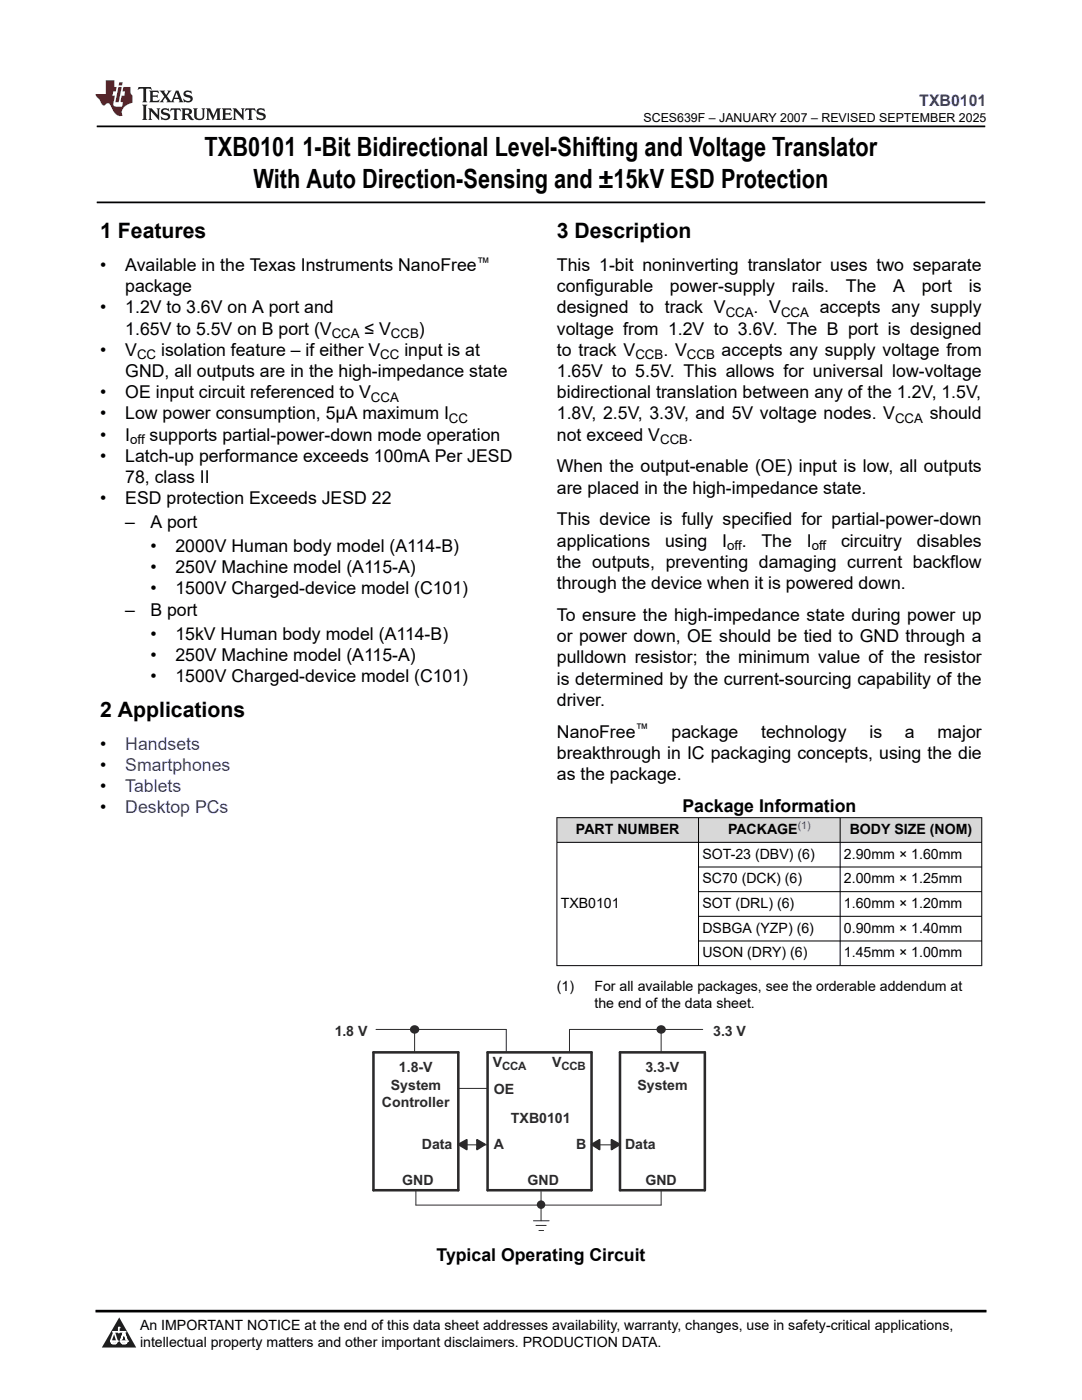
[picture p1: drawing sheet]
<svg xmlns="http://www.w3.org/2000/svg" width="216mm" height="279mm" viewBox="0 0 216 279" stroke-linecap="round" stroke-linejoin="round" font-family="sans-serif">
<defs><g id="words">
<g font-size="5.3">
<text x="40.8" y="31.2">TXB0101 1-Bit Bidirectional Level-Shifting and Voltage Translator</text>
<text x="50.6" y="37.5">With Auto Direction-Sensing and ±15kV ESD Protection</text>
</g>
<g font-size="4.2">
<text x="20" y="47.5">1 Features</text>
<text x="111.1" y="47.5">3 Description</text>
<text x="20" y="143.1">2 Applications</text>
</g>
<g font-size="3.5">
<text x="20" y="54.1">•</text>
<text x="25" y="54.1">Available in the Texas Instruments NanoFree</text>
<text x="25" y="58.3">package</text>
<text x="111.1" y="58.3">configurable</text>
<text x="111.1" y="54.1">This 1-bit noninverting translator uses two separate</text>
<text x="133.7" y="58.3">power-supply</text>
<text x="158" y="58.3">rails.</text>
<text x="168.8" y="58.3">The</text>
<text x="178.2" y="58.3">A</text>
<text x="183.9" y="58.3">port</text>
<text x="193.3" y="58.3">is</text>
<text x="20" y="62.5">•</text>
<text x="25" y="62.5">1.2V to 3.6V on A port and</text>
<text x="111.1" y="62.5">designed to track V</text>
<text x="150.4" y="62.5">. V</text>
<text x="163.6" y="62.5">accepts any supply</text>
<text x="20" y="71">•</text>
<text x="25" y="71">V</text>
<text x="25" y="66.8">1.65V to 5.5V on B port (V</text>
<text x="32.2" y="71">isolation feature – if either V</text>
<text x="72.7" y="66.8">≤ V</text>
<text x="80.7" y="71">input is at</text>
<text x="83.6" y="66.8">)</text>
<text x="111.1" y="71">to track V</text>
<text x="111.1" y="66.8">voltage from 1.2V to 3.6V. The B port is designed</text>
<text x="132.4" y="71">. V</text>
<text x="144" y="71">accepts any supply voltage from</text>
<text x="25" y="75.2">GND, all outputs are in the high-impedance state</text>
<text x="111.1" y="75.2">1.65V to 5.5V. This allows for universal low-voltage</text>
<text x="20" y="79.5">•</text>
<text x="20" y="83.7">•</text>
<text x="25" y="79.5">OE input circuit referenced to V</text>
<text x="25" y="83.7">Low power consumption, 5μA maximum I</text>
<text x="111.1" y="79.5">bidirectional translation between any of the 1.2V, 1.5V,</text>
<text x="111.1" y="83.7">1.8V, 2.5V, 3.3V, and 5V voltage nodes. V</text>
<text x="185.5" y="83.7">should</text>
<text x="20" y="87.9">•</text>
<text x="25" y="87.9">I</text>
<text x="29.9" y="87.9">supports partial-power-down mode operation</text>
<text x="111.1" y="87.9">not exceed V</text>
<text x="137.3" y="87.9">.</text>
<text x="20" y="92.2">•</text>
<text x="25" y="92.2">Latch-up performance exceeds 100mA Per JESD</text>
<text x="111.1" y="94.3">When the output-enable (OE) input is low, all outputs</text>
<text x="20" y="100.6">•</text>
<text x="25" y="96.4">78, class II</text>
<text x="25" y="100.6">ESD protection Exceeds JESD 22</text>
<text x="111.1" y="98.5">are placed in the high-impedance state.</text>
<text x="25" y="105.4">–</text>
<text x="30" y="105.4">A port</text>
<text x="111.1" y="104.9">This device is fully specified for partial-power-down</text>
<text x="30" y="110.2">•</text>
<text x="35" y="110.2">2000V Human body model (A114-B)</text>
<text x="111.1" y="113.3">the outputs, preventing damaging current backflow</text>
<text x="111.1" y="109.1">applications</text>
<text x="132.7" y="109.1">using</text>
<text x="144.1" y="109.1">I</text>
<text x="148" y="109.1">.</text>
<text x="152" y="109.1">The</text>
<text x="161" y="109.1">I</text>
<text x="167.8" y="109.1">circuitry</text>
<text x="183" y="109.1">disables</text>
<text x="30" y="114.4">•</text>
<text x="30" y="118.6">•</text>
<text x="35" y="114.4">250V Machine model (A115-A)</text>
<text x="35" y="118.6">1500V Charged-device model (C101)</text>
<text x="111.1" y="117.6">through the device when it is powered down.</text>
<text x="25" y="122.9">–</text>
<text x="30" y="122.9">B port</text>
<text x="111.1" y="123.9">To ensure the high-impedance state during power up</text>
<text x="30" y="127.6">•</text>
<text x="30" y="131.9">•</text>
<text x="35" y="127.6">15kV Human body model (A114-B)</text>
<text x="35" y="131.9">250V Machine model (A115-A)</text>
<text x="111.1" y="128.2">or power down, OE should be tied to GND through a</text>
<text x="30" y="136.1">•</text>
<text x="35" y="136.1">1500V Charged-device model (C101)</text>
<text x="111.1" y="136.6">is determined by the current-sourcing capability of the</text>
<text x="111.1" y="132.4">pulldown resistor; the minimum value of the resistor</text>
<text x="111.1" y="140.9">driver.</text>
<text x="20" y="149.6">•</text>
<text x="111.1" y="147.2">NanoFree</text>
<text x="134" y="147.2">package</text>
<text x="151.9" y="147.2">technology</text>
<text x="173.5" y="147.2">is</text>
<text x="180.6" y="147.2">a</text>
<text x="187.1" y="147.2">major</text>
<text x="20" y="153.9">•</text>
<text x="111.1" y="155.7">as the package.</text>
<text x="111.1" y="151.4">breakthrough in IC packaging concepts, using the die</text>
<text x="20" y="158.1">•</text>
<text x="20" y="162.3">•</text>
<text x="136.2" y="162">Package Information</text>
<text x="87.1" y="251.7">Typical Operating Circuit</text>
</g>
<g font-size="3.5" fill="#00f">
<text x="25" y="149.6">Handsets</text>
<text x="25" y="153.9">Smartphones</text>
<text x="25" y="158.1">Tablets</text>
<text x="25" y="162.3">Desktop PCs</text>
</g>
<text font-size="3.2" fill="#00f" x="183.4" y="21.1">TXB0101</text>
<g font-size="2.8">
<text x="114.9" y="166.5">PART NUMBER</text>
<text x="145.3" y="166.5">PACKAGE</text>
<text x="169.5" y="166.5">BODY SIZE (NOM)</text>
<text x="140.2" y="171.4">SOT-23 (DBV) (6)</text>
<text x="168.4" y="171.4">2.90mm × 1.60mm</text>
<text x="140.2" y="176.3">SC70 (DCK) (6)</text>
<text x="168.4" y="176.3">2.00mm × 1.25mm</text>
<text x="111.9" y="181.2">TXB0101</text>
<text x="140.2" y="181.2">SOT (DRL) (6)</text>
<text x="168.4" y="181.2">1.60mm × 1.20mm</text>
<text x="140.2" y="186.1">DSBGA (YZP) (6)</text>
<text x="140.2" y="191.1">USON (DRY) (6)</text>
<text x="168.4" y="186.1">0.90mm × 1.40mm</text>
<text x="168.4" y="191.1">1.45mm × 1.00mm</text>
<text x="111.1" y="197.9">(1)</text>
<text x="118.6" y="197.9">For all available packages, see the orderable addendum at</text>
<text x="118.6" y="201.3">the end of the data sheet.</text>
<text x="27.9" y="265.5">An IMPORTANT NOTICE at the end of this data sheet addresses availability, warranty, changes, use in safety-critical applications,</text>
<text x="27.9" y="268.9">intellectual property matters and other important disclaimers. PRODUCTION DATA.</text>
</g>
<g font-size="2.8" fill="#2b292a">
<text x="66.8" y="206.7">1.8 V</text>
<text x="142.3" y="206.7">3.3 V</text>
<text x="79.6" y="213.9">1.8-V</text>
<text x="98.3" y="213">V</text>
<text x="110.2" y="213">V</text>
<text x="128.8" y="213.9">3.3-V</text>
<text x="76.2" y="220.9">Controller</text>
<text x="78" y="217.5">System</text>
<text x="98.6" y="218.4">OE</text>
<text x="127.2" y="217.5">System</text>
<text x="101.9" y="224.1">TXB0101</text>
<text x="84.2" y="229.2">Data</text>
<text x="98.6" y="229.2">A</text>
<text x="115" y="229.2">B</text>
<text x="124.7" y="229.2">Data</text>
<text x="80.3" y="236.5">GND</text>
<text x="105.3" y="236.5">GND</text>
<text x="128.8" y="236.5">GND</text>
</g>
<g font-size="2.6">
<text x="95.1" y="53.2">™</text>
<text x="144.8" y="63.2">CCA</text>
<text x="155.9" y="63.2">CCA</text>
<text x="27.4" y="71.7">CC</text>
<text x="66.2" y="67.5">CCA</text>
<text x="75.9" y="71.7">CC</text>
<text x="78" y="67.5">CCB</text>
<text x="126.8" y="71.7">CCB</text>
<text x="137.1" y="71.7">CCB</text>
<text x="74" y="80.2">CCA</text>
<text x="26" y="88.6">off</text>
<text x="89.6" y="84.4">CC</text>
<text x="131.7" y="88.6">CCB</text>
<text x="178.6" y="84.4">CCA</text>
<text x="145.1" y="109.8">off</text>
<text x="162" y="109.8">off</text>
<text x="126.8" y="146.4">™</text>
</g>
<text font-size="2.5" x="128.4" y="24.3">SCES639F – JANUARY 2007 – REVISED SEPTEMBER 2025</text>
<g font-size="2.3" fill="#2b292a">
<text x="100.2" y="213.6">CCA</text>
<text x="112" y="213.6">CCB</text>
</g>
<text font-size="2.1" fill="#00f" x="159.2" y="165.5">(1)</text>
</g></defs>
<path d="M19.3 25.2h177.3M19.3 40.4h177.3" fill="none" stroke="#000" stroke-width=".35"/>
<g fill="#d8d8d8">
<path d="M111.1 163.2h84.8v4.9h-84.8z" fill-rule="evenodd"/>
<path d="M111.2 163.2h28.1v4.8h-28.1z" fill-rule="evenodd"/>
<path d="M139.4 163.2h28.2v4.8h-28.2z" fill-rule="evenodd"/>
<path d="M167.7 163.2h28.1v4.8h-28.1z" fill-rule="evenodd"/>
</g>
<path d="M111.1 163.2h84.9M111.1 168.1h84.9M111.1 163.1v29.7M139.4 163.1v29.7M139.4 173h56.6M139.4 177.9h56.6M167.6 163.1v29.7M195.9 163.1v29.7M139.4 182.9h56.6M139.4 187.8h56.6M196 192.7h-84.9" fill="none" stroke="#000" stroke-width=".2"/>
<path d="M74.5 210h17v27.5h-17zM97.3 210h20.7v27.5h-20.7zM123.7 210h16.9v27.5h-16.9z" fill="none" stroke="#2b292a" stroke-width=".51"/>
<path d="M75 205.4h26v4.6M82.7 205.4v4.6M91.5 217.2h5.8M131.9 205.4v4.6M140.2 205.4h-26.6v4.6M83 237.5v3h48.9v-3M91.5 228.5h5.8M108 237.8v5.8M118 228.5h5.2M106.4 243.6h3.2M106.9 244.6h2.1M107.5 245.6h1" fill="none" stroke="#2b292a" stroke-width=".2"/>
<circle cx="108" cy="240.4" r=".68" fill="#2b292a"/>
<circle cx="108" cy="240.4" r=".68" fill="none" stroke="#2b292a" stroke-width=".34"/>
<circle cx="131.9" cy="205.5" r=".72" fill="#2b292a"/>
<circle cx="131.9" cy="205.5" r=".72" fill="none" stroke="#2b292a" stroke-width=".34"/>
<circle cx="82.8" cy="205.5" r=".72" fill="#2b292a"/>
<circle cx="82.8" cy="205.5" r=".72" fill="none" stroke="#2b292a" stroke-width=".34"/>
<path d="M118 228.4l1.6-.9v1.9z" fill="#2b292a"/>
<path d="M118 228.4l1.6-.9v1.9z" fill="none" stroke="#2b292a" stroke-width=".34"/>
<path d="M122 227.5l1.7 .9-1.7 1z" fill="#2b292a"/>
<path d="M122 227.5l1.7 .9-1.7 1z" fill="none" stroke="#2b292a" stroke-width=".34"/>
<path d="M91.5 228.4l1.6-.9v1.9z" fill="#2b292a"/>
<path d="M91.5 228.4l1.6-.9v1.9z" fill="none" stroke="#2b292a" stroke-width=".34"/>
<path d="M95.2 227.5l1.6 .9-1.6 1z" fill="#2b292a"/>
<path d="M95.2 227.5l1.6 .9-1.6 1z" fill="none" stroke="#2b292a" stroke-width=".34"/>
<path d="M0 0h215.9v23.8h-215.9z" fill-rule="evenodd" fill="#fff"/>
<path d="M27.7 17.4l-.2 .6 .5-.3h.6v.2v2.1l-.2 .4h1l-.2-.4v-2.1v-.2h.5l.5 .3-.1-.6zM29.8 18.1l.2 .4v1.5l-.2 .4h1.9l.1-.6a1.08 1.08 0 0 1-1.3 .2v-.7h.6l.4 .2v-.6l-.4 .2h-.6v-.6l.2-.1a1 1 0 0 1 1 .2l-.1-.5zM31.8 18.1l1 1.1-1 1.2h.9l-.2-.2 .4-.7 .5 .7-.2 .2h1.6l-.2-.2 .1-.4h1l.1 .4-.1 .2h.9l-.2-.3-.8-2h-.5l-1 2.2-.8-1.1 .9-1.1h-.8l.2 .2-.5 .7-.3-.7 .1-.2zM35.2 18.5l.4 1h-.8zM36.8 18.2a.65 .65 0 0 0-.2 .8 .65 .65 0 0 0 .6 .4l.7 .2 .1 .2a.79 .79 0 0 1-.7 .4 .79 .79 0 0 1-.7-.5l.1 .7 .2-.1a.93 .93 0 0 0 1.1 .1 .93 .93 0 0 0 .4-1 1.46 1.46 0 0 0-1.2-.6l-.1-.3a1.09 1.09 0 0 1 1.2 .2l-.2-.6-.1 .1-.6-.2zM28.4 20.9l.2 .4v2.3l-.2 .3h1l-.2-.3v-2.3l.2-.4zM29.6 21.6l.2 .4v1.6l-.2 .3h.8l-.3-.3v-1.4l1.7 1.8v-2l.2-.4h-.8l.2 .2 .1 1.1-1.2-1.3zM32.3 21.8a.65 .65 0 0 0-.2 .7 .65 .65 0 0 0 .7 .4l.6 .2 .1 .2a.79 .79 0 0 1-.7 .4 .79 .79 0 0 1-.7-.5l.1 .7 .2-.1a.93 .93 0 0 0 1.1 .1 .93 .93 0 0 0 .4-.9 1.46 1.46 0 0 0-1.2-.6l-.1-.4a1.09 1.09 0 0 1 1.2 .2l-.2-.6-.1 .1-.6-.1zM34.1 21.6l-.1 .7a.63 .63 0 0 1 .7-.4l.1 1.7-.3 .3h1l-.2-.3v-1.7a.66 .66 0 0 1 .8 .4l-.1-.7zM36.2 21.6l.2 .4v1.6l-.2 .3h.9l-.2-.2v-.7h.5l.1 .2a.79 .79 0 0 0 1.2 .6l-1-.9a.61 .61 0 0 0 .6-.6 .61 .61 0 0 0-.5-.6zM36.9 21.9h.2a.47 .47 0 0 1 .5 .1 .47 .47 0 0 1 .1 .5l-.2 .2h-.6zM38.5 21.6l.2 .2a2.27 2.27 0 0 0 .4 2 1.04 1.04 0 0 0 1.7-.7v-1.3l.2-.2h-.8l.2 .4v1.1a.6 .6 0 0 1-.6 .6 .6 .6 0 0 1-.6-.6v-1.1l.3-.4zM41.1 21.6l.2 .4v1.6l-.2 .3h.7l-.2-.3v-1.5l.9 1.9 .8-1.9v1.5l-.2 .3h1l-.3-.3v-1.6l.3-.4h-.8l-.7 1.5-.7-1.5zM44.3 21.6l.2 .4v1.6l-.2 .3h1.9l.1-.5a1.09 1.09 0 0 1-1.3 .1v-.6h.6l.4 .1v-.6l-.4 .2h-.6v-.6l.2-.1a1.01 1.01 0 0 1 1 .3l-.1-.6zM46.4 21.6l.3 .4v1.6l-.3 .3h.8l-.2-.3v-1.4l1.6 1.8v-2l.2-.4h-.7l.2 .2v1.1l-1.2-1.3zM49 21.6l-.1 .7a.63 .63 0 0 1 .8-.4v1.7l-.3 .3h1l-.2-.3v-1.7a.66 .66 0 0 1 .8 .4l-.1-.7zM51.4 21.8a.65 .65 0 0 0-.2 .7 .65 .65 0 0 0 .6 .4l.6 .2 .2 .2a.79 .79 0 0 1-.8 .4 .79 .79 0 0 1-.6-.5l.1 .7 .2-.1a.93 .93 0 0 0 1 .1 .93 .93 0 0 0 .5-.9 1.46 1.46 0 0 0-1.3-.6l-.1-.4a1.09 1.09 0 0 1 1.3 .2l-.2-.6-.2 .1-.5-.1z" fill="#231f20"/>
<path d="M21.1 16v2.8h-2.1l.1 .3 .9 1a.95 .95 0 0 0 .9 .9 .59 .59 0 0 1 .6-.4 .59 .59 0 0 1 .5 .4l.4 .8a1.59 1.59 0 0 0 2.1 1.3 1.61 1.61 0 0 1 1-2.2l1-.4-.1-1.5a1.59 1.59 0 0 1-.4-1.6h-1.4l-.2 .9h.5l-.1 .8h-.5l-.2 1v.2l.4 .1-.2 .9h-.6a.73 .73 0 0 1-1.1-.7l.3-1.5h-.5l.2-.8h.5l.2-.9h-.5v-1.4zM23.6 17.4l-.6 3h.7l.6-3zM23.8 16.4l-.1 .7h.7l.1-.7z" fill="#ed1c24"/>
<path d="M0 261.4h215.9v18h-215.9z" fill-rule="evenodd" fill="#fff"/>
<path d="M23.8 262.9l3.4 6h-6.9z" fill="#231f20"/>
<path d="M22.1 267.7h1.3l-.4 .5h-.3a.55 .55 0 0 1-.6-.5z" fill-rule="evenodd" fill="#fff"/>
<path d="M22.1 267.7h1.3l-.4 .5h-.3a.55 .55 0 0 1-.6-.5z" fill="none" stroke="#231f20" stroke-width=".34"/>
<path d="M22.1 267.7h1.3l-.4 .5h-.5zM23.7 265.9h.1M23.7 264.9v1z" fill="none" stroke="#fff" stroke-width=".34"/>
<circle cx="23.7" cy="264.9" r=".17" fill="#fff"/>
<path d="M22.6 265.8h.1M22.6 265.8h2.3z" fill="none" stroke="#fff" stroke-width=".34"/>
<circle cx="24.9" cy="265.8" r=".17" fill="#fff"/>
<path d="M24 267.7h.1" fill="none" stroke="#fff" stroke-width=".34"/>
<path d="M24.7 265.8l-.7 1.9z" fill="#fff"/>
<path d="M24.7 265.8l-.7 1.9z" fill="none" stroke="#fff" stroke-width=".34"/>
<path d="M24.7 265.8l.7 1.9z" fill="#fff"/>
<path d="M24.7 265.8l.7 1.9zM25.3 267.7h.1" fill="none" stroke="#fff" stroke-width=".34"/>
<circle cx="22.1" cy="267.7" r=".17" fill="#fff"/>
<path d="M22.8 265.8l-.7 1.9zM22.8 265.8l.6 1.9z" fill="none" stroke="#fff" stroke-width=".34"/>
<circle cx="23.4" cy="267.7" r=".17" fill="#fff"/>
<path d="M24.1 267.7h1.3a.65 .65 0 0 1-.6 .5 .65 .65 0 0 1-.7-.5z" fill-rule="evenodd" fill="#fff"/>
<path d="M24.1 267.7h1.3a.65 .65 0 0 1-.6 .5 .65 .65 0 0 1-.7-.5z" fill="none" stroke="#231f20" stroke-width=".34"/>
<path d="M24 267.7h.1M24.1 267.7h1.3l-.4 .5h-.5z" fill="none" stroke="#fff" stroke-width=".34"/>
<circle cx="25.4" cy="267.7" r=".17" fill="#fff"/>
<path d="M19 261.7h177.8" fill="none" stroke="#000" stroke-width=".53"/>
<use href="#words"/>
</svg>
